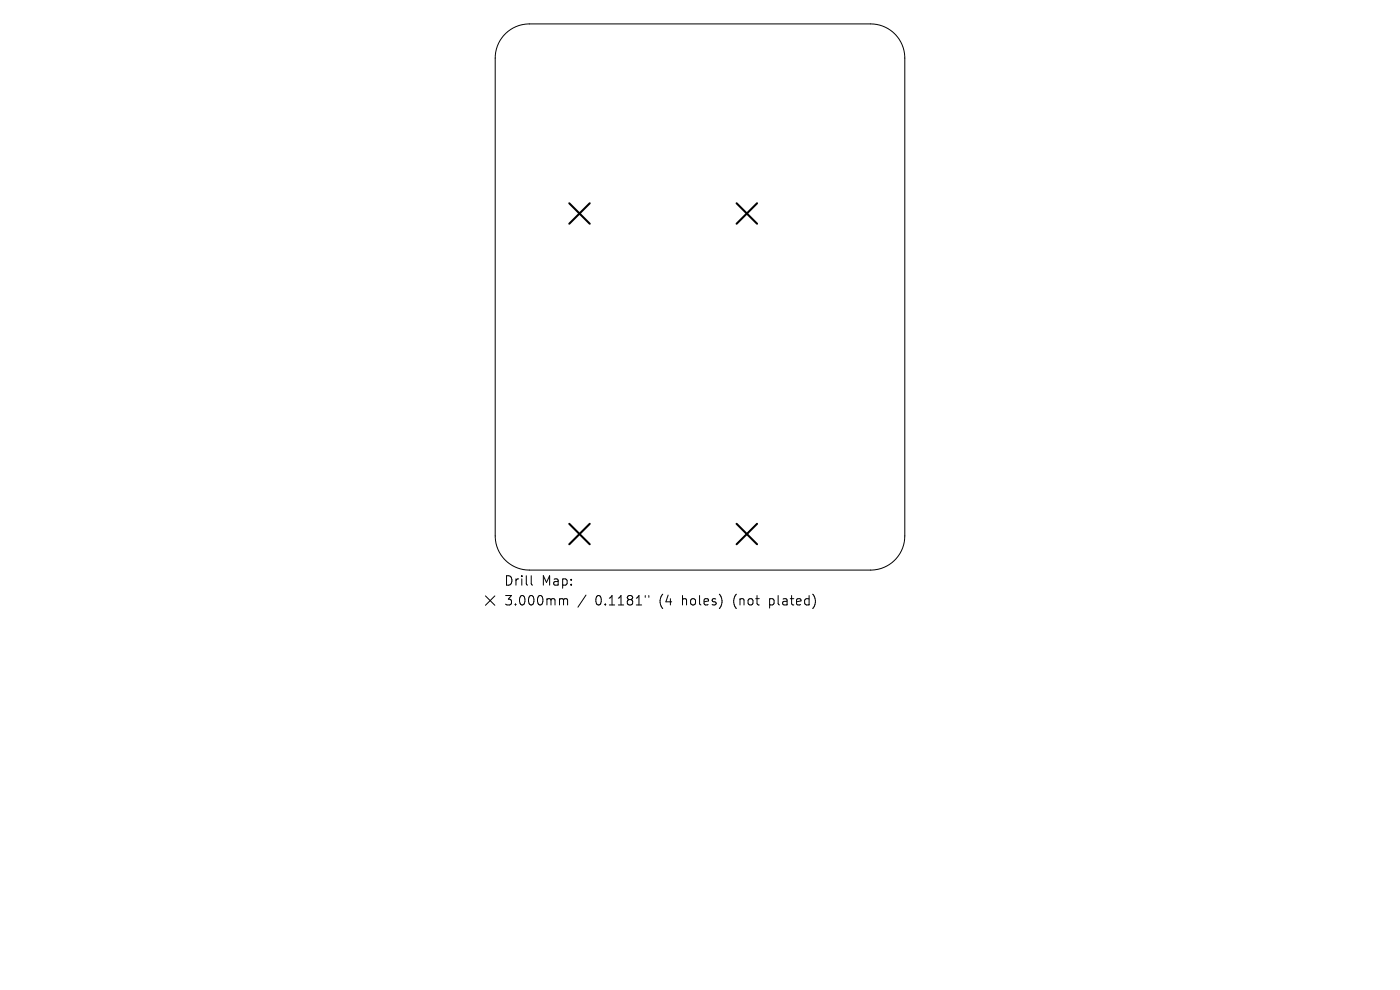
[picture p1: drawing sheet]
<svg xmlns="http://www.w3.org/2000/svg" width="297mm" height="210mm" viewBox="0 0 297 210" stroke-linecap="round" stroke-linejoin="round" font-family="sans-serif">
<defs><g id="words">
<g font-size="2.8">
<text x="107" y="124.5">Drill</text>
<text x="114.9" y="124.5">Map:</text>
<text x="107" y="128.7">3.000mm</text>
<text x="126.2" y="128.7">0.1181&quot;</text>
<text x="139.9" y="128.7">(4</text>
<text x="144.7" y="128.7">holes)</text>
<text x="155.7" y="128.7">(not</text>
<text x="163.4" y="128.7">plated)</text>
</g>
</g></defs>
<path d="M107.3 7.1a7.2 7.2 0 0 1 5-2h72.4a7.2 7.2 0 0 1 7.2 7.2v101.4a7.2 7.2 0 0 1-7.2 7.2h-72.4a7.2 7.2 0 0 1-7.2-7.2v-101.4a7.2 7.2 0 0 1 2.2-5.2zM103 126.4l2 2M105 126.4l-2 2M112.7 122.1v1.7l.3 .3M119.3 127l.3 .3M119.6 127.3v1M119.6 127.3l.2-.3 .5 .1 .1 1.2M124.3 126.2l-1.7 2.6M136.9 126.3v.4M137.6 126.3v.4M153.1 126.9v1.3M172.5 126.1a2.35 2.35 0 0 1 0 2.9" fill="none" stroke="#000" stroke-width=".21"/>
<path d="M120.8 43.1l4.3 4.4M125.1 43.1l-4.3 4.4M156.3 43.1l4.3 4.4M160.6 43.1l-4.3 4.4M120.8 111.1l4.3 4.4M125.1 111.1l-4.3 4.4M156.3 111.1l4.3 4.4M160.6 111.1l-4.3 4.4" fill="none" stroke="#000" stroke-width=".43"/>
<use href="#words"/>
</svg>
